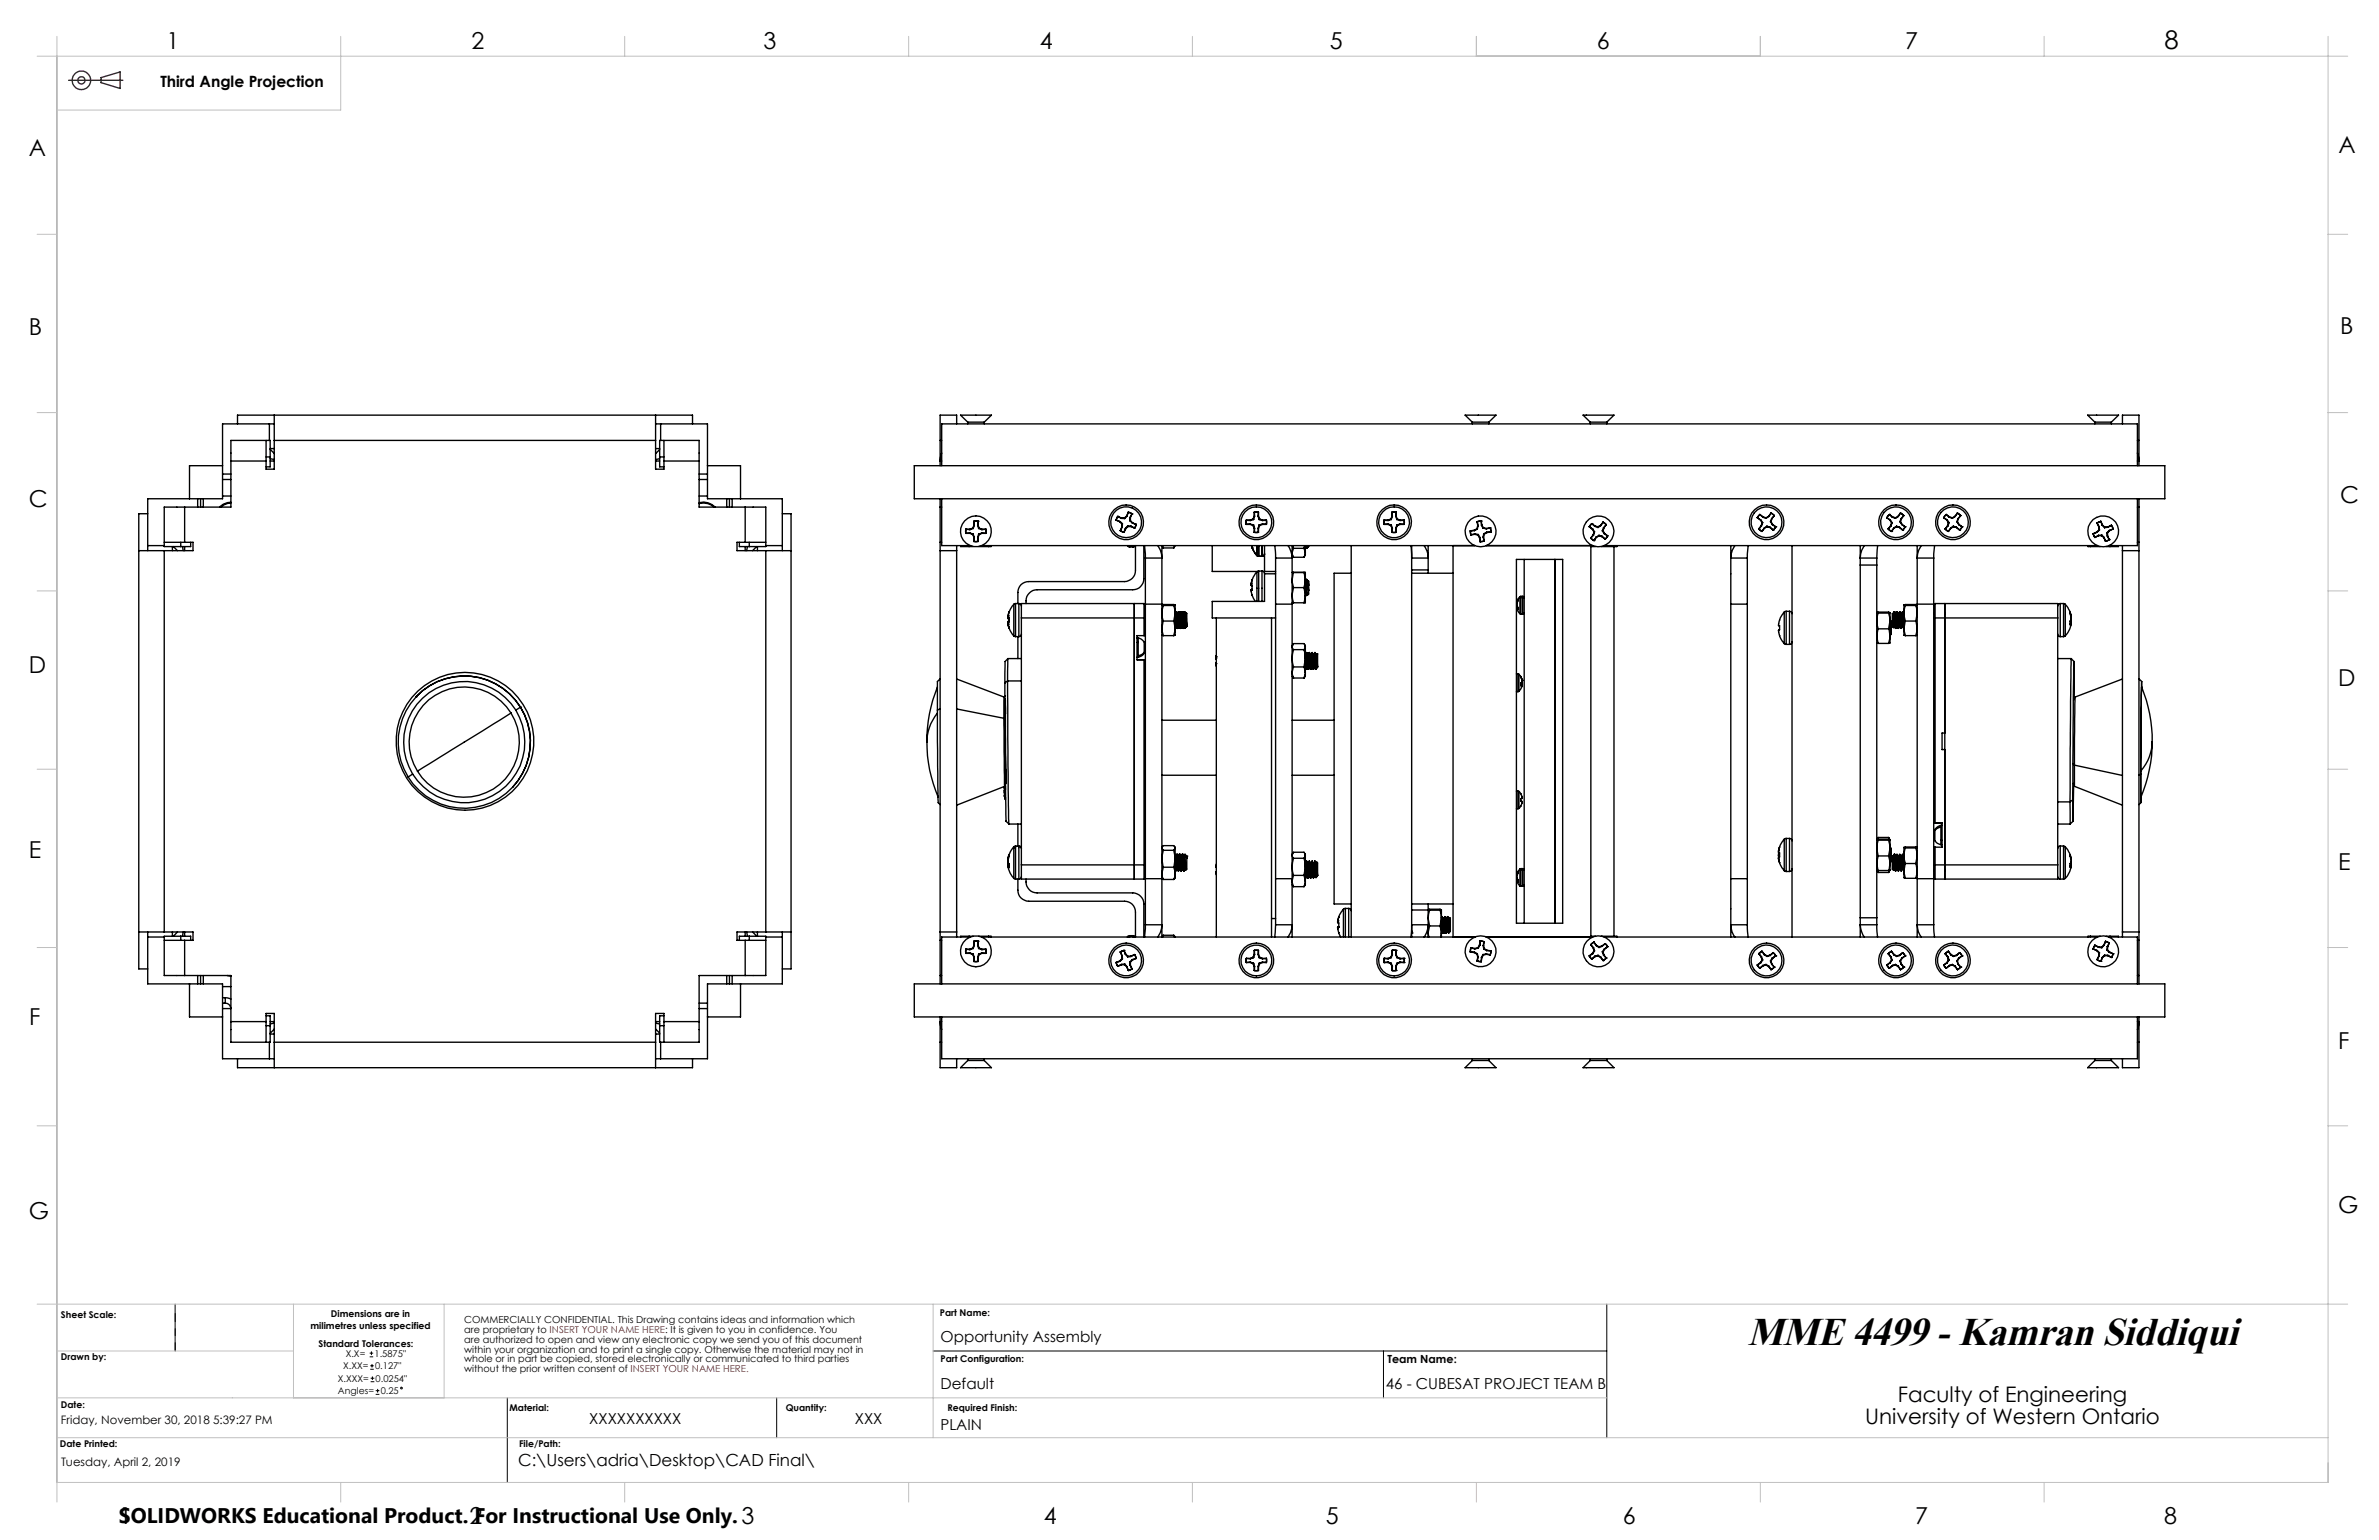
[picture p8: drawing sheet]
<svg xmlns="http://www.w3.org/2000/svg" width="432mm" height="279mm" viewBox="0 0 432 279" stroke-linecap="round" stroke-linejoin="round" font-family="sans-serif">
<defs><g id="words">
<text font-size="7.3" x="317.2" y="244">MME 4499 - Kamran Siddiqui</text>
<text font-size="4.7" x="392.8" y="8.8">8</text>
<g font-size="4.2">
<text x="30.2" y="8.8">1</text>
<text x="85.6" y="8.8">2</text>
<text x="138.6" y="8.8">3</text>
<text x="188.7" y="8.8">4</text>
<text x="241.4" y="8.8">5</text>
<text x="289.8" y="8.8">6</text>
<text x="345.8" y="8.8">7</text>
<text x="5.2" y="28.3">A</text>
<text x="424.4" y="27.8">A</text>
<text x="5.2" y="60.8">B</text>
<text x="424.8" y="60.5">B</text>
<text x="5.2" y="91.9">C</text>
<text x="424.8" y="91.2">C</text>
<text x="5.2" y="122">D</text>
<text x="424.4" y="124.4">D</text>
<text x="5.2" y="155.6">E</text>
<text x="424.4" y="157.9">E</text>
<text x="5.3" y="186">F</text>
<text x="424.4" y="190.3">F</text>
<text x="5.2" y="221.2">G</text>
<text x="424.4" y="220.1">G</text>
<text x="21.6" y="276.4">1</text>
<text x="85.2" y="276.4">2</text>
<text x="189.5" y="276.4">4</text>
<text x="240.7" y="276.4">5</text>
<text x="294.6" y="276.4">6</text>
<text x="347.6" y="276.4">7</text>
<text x="392.8" y="276.4">8</text>
</g>
<g font-size="3.9">
<text x="344.5" y="254.4">Faculty of Engineering</text>
<text x="338.5" y="258.3">University of Western Ontario</text>
</g>
<text font-size="3.8" x="21.6" y="276.3">SOLIDWORKS Educational Product. For Instructional Use Only.3</text>
<text font-size="3" x="94" y="265.9">C:\Users\adria\Desktop\CAD Final\</text>
<g font-size="2.8">
<text x="29.1" y="15.8">Third Angle Projection</text>
<text x="170.7" y="243.5">Opportunity Assembly</text>
<text x="170.7" y="252">Default</text>
</g>
<g font-size="2.7">
<text x="251.5" y="252">46 - CUBESAT PROJECT TEAM B</text>
<text x="107" y="258.3">XXXXXXXXXX</text>
<text x="155.2" y="258.3">XXX</text>
<text x="170.7" y="259.5">PLAIN</text>
</g>
<g font-size="2.1">
<text x="11.1" y="258.4">Friday, November 30, 2018 5:39:27 PM</text>
<text x="11.1" y="265.9">Tuesday, April 2, 2019</text>
</g>
<text font-size="2" x="251.8" y="247.3">Team Name:</text>
<g font-size="1.8">
<text x="84.3" y="240.1">COMMERCIALLY CONFIDENTIAL. This Drawing contains ideas and information which</text>
<text x="84.3" y="241.9">are proprietary to INSERT YOUR NAME HERE: It is given to you in confidence. You</text>
<text x="84.3" y="243.6">are authorized to open and view any electronic copy we send you of this document</text>
<text x="84.3" y="245.4">within your organization and to print a single copy. Otherwise the material may not in</text>
<text x="84.3" y="247.2">whole or in part be copied, stored electronically or communicated to third parties</text>
<text x="84.3" y="248.9">without the prior written consent of INSERT YOUR NAME HERE.</text>
</g>
<g font-size="1.7">
<text x="11.1" y="239.1">Sheet Scale:</text>
<text x="60.1" y="238.9">Dimensions are in</text>
<text x="170.6" y="238.8">Part Name:</text>
<text x="56.3" y="241.2">milimetres unless specified</text>
<text x="57.8" y="244.4">Standard Tolerances:</text>
<text x="11.1" y="246.7">Drawn by:</text>
<text x="61.3" y="250.7">X.XXX=</text>
<text x="62.3" y="248.4">X.XX=</text>
<text x="62.7" y="246.1">X.X=</text>
<text x="68" y="246.1">1.5875&quot;</text>
<text x="68.1" y="248.4">0.127&quot;</text>
<text x="68.2" y="250.7">0.0254&quot;</text>
<text x="170.7" y="247.1">Part Configuration:</text>
<text x="11.1" y="255.4">Date:</text>
<text x="61.3" y="252.9">Angles=</text>
<text x="69.1" y="252.9">0.25</text>
<text x="92.5" y="255.9">Material:</text>
<text x="142.6" y="255.9">Quantity:</text>
<text x="171.9" y="255.9">Required Finish:</text>
<text x="10.9" y="262.5">Date Printed:</text>
<text x="94.2" y="262.5">File/Path:</text>
</g>
</g></defs>
<g fill="none" stroke="#000" stroke-width=".18">
<path d="M31.8 236.6v8.5M291.6 236.6v24.2M67.1 246.2h.6M67.1 245.5h.6M67.2 248.4h.6M67.2 247.8h.6M67.3 250.7h.6M67.3 250h.6M67.4 245.2v.7M67.5 247.5v.6M67.6 249.7v.7M68.2 253h.7"/>
<path d="M68.2 252.3h.7M68.5 252v.7M92.1 253.6v15.4M141 253.6v7.2M169.4 245.1h122.2M251.1 245.1v8.5"/>
<circle cx="72.9" cy="251.8" r=".16"/>
</g>
<g fill="none" stroke="#400040" stroke-width=".25">
<path d="M12.5 14.6h9.8M18.3 14.1l3.5-1v3l-3.5-1.1z"/>
<circle cx="14.8" cy="14.6" r="1.68"/>
<circle cx="14.8" cy="14.6" r=".66"/>
</g>
<path d="M31.8 245.1v-6.8" fill="none" stroke="#000" stroke-width=".18" stroke-dasharray="15.2 1.3 1.3 1.3" stroke-dashoffset="13.8"/>
<path d="M10.3 10.2v258.8" fill="none" stroke="#808080" stroke-width=".18"/>
<g fill="none" stroke="#c0c0c0" stroke-width=".18">
<path d="M6.7 10.2h419.4M10.3 6.6v3.6M61.8 6.6v13.4h-51.5M113.4 6.6v3.6M164.9 6.6v3.6M216.4 6.6v3.6M268 6.6v3.6M319.5 6.6v3.6M371 6.6v3.6M422.6 6.6v262.4h-412.3v3.5M6.7 42.5h3.6M422.6 42.5h3.5"/>
<path d="M6.7 74.9h3.6M422.6 74.9h3.5M6.7 107.2h3.6M422.6 107.2h3.5M6.7 139.6h3.6M422.6 139.6h3.5M6.7 171.9h3.6M422.6 171.9h3.5M6.7 204.3h3.6M422.6 204.3h3.5M6.7 236.6h419.4M53.3 236.6v17"/>
<path d="M80.6 236.6v17M169.4 236.6v24.2M10.3 253.6h281.3M10.3 245.1h43M10.3 260.8h412.3M61.8 269v3.5M113.4 269v3.5M164.9 269v3.5M216.4 269v3.5M268 269v3.5M319.5 269v3.5M371 269v3.5"/>
</g>
<g fill="none" stroke="#000" stroke-width=".25">
<path d="M43.1 76.9v-1.6h82.6v1.6M48.3 79.9v3.7M48.9 76.9v3M49.8 76.9h-9.4v13.6h-13.6v9.4M49.8 75.3v9.8h-1.5v-1.5M49.8 79.9h69.2M119 76.9h9.4v13.6h13.6v9.4M119 75.3v9.8h1.5v-1.5M119.9 76.9v3M120.5 79.9v3.7M170.6 79.9h.3M173.6 76.9v-1.6h-3v9.2"/>
<path d="M175.6 76.6h3M175.6 76.6l-1.3-1.3h5.7l-1.4 1.3M175.6 76.6v.3M178.6 76.6v.3M267.2 76.6h3M267.2 76.6l-1.3-1.3h5.6l-1.3 1.3M267.2 76.6v.3M270.2 76.6v.3M288.6 76.6h3M288.6 76.6l-1.3-1.3h5.6l-1.3 1.3M288.6 76.6v.3M291.6 76.6v.3"/>
<path d="M380.2 76.6h3M380.2 76.6l-1.3-1.3h5.6l-1.3 1.3M380.2 76.6v.3M383.2 76.6v.3M385.2 76.9v-1.6h3v9.2M387.9 79.9h.3M26.8 93.2h-1.6v82.6h1.6M26.8 99h3M29.8 98.4h3.7M29.8 99.9v69.2M31.3 99.2v.7M31.4 99.2l.8 .7"/>
<path d="M32.8 98.4v.8M33.1 99.2l.2 .7M33.5 92h-3.7v7.2h4.8v-.8M33.5 92v6.4M33.5 99.2v.7M33.5 98.4h1.5v1.5h-9.8M35.9 90.5v1.5M36.4 90.5v1.5M36.9 90.5v1.5M40.4 90h1.5M40.4 87h1.5M40.4 84.5h-6v6"/>
<path d="M40.4 86h1.5M41.9 91.1a2.75 2.75 0 0 0-2 .9M41.9 83.6v-3.7h7.1v4.8h-.7M41.9 91.3l-1.3 .3-.5 .4M41.9 83.6h6.4M41.9 83.6v8.4h-8.4M48.3 82.9h.7M49 83.2l.8 .2M49 81.6l.8 .7M49 81.4h.8M49 83.6h.8M119 81.4h.7"/>
<path d="M119 83.6h.7M119.7 83.2l-.7 .2M119.7 81.6l-.7 .7M119.7 82.9h.8M120.5 83.6h6.4M126.9 91.2a2.76 2.76 0 0 1 2.9 .8M126.9 83.6v-3.7h-7.2v4.8h.8M126.9 91.4a2.9 2.9 0 0 1 2.7 .6M126.9 90h1.5M126.9 87h1.5M126.9 83.6v8.4h8.4M126.9 86h1.5"/>
<path d="M128.4 84.5h6v6M131.9 90.5v1.5M132.4 90.5v1.5M132.9 90.5v1.5M135.3 98.4h3.7M135.3 92h3.7v7.2h-4.8v-.8M135.3 92v6.4M135.3 99.2v.7M135.3 98.4h-1.5v1.5h9.8M135.7 99.2l-.2 .7M136 98.4v.8M137.3 99.2l-.7 .7"/>
<path d="M137.5 99.2v.7M139 99.9v69.2M139 99h3M142 93.2h1.6v82.6h-1.6M165.9 84.5h227v6h-227zM170.6 98.4h.3M170.6 92h.3M170.6 99.9h3M170.6 90.5v88M170.9 82.2l-.3 1.4h.3M170.9 84.5v-7.6h217v7.6M170.9 90.5v8.5h5.2"/>
<path d="M173.6 99v71M174.4 99v.2h2.2M175.9 99v.2M176 96h-.7v.3v.5h.7M176 96.1l-.7-.1v.1v.7l.7-.1M176 96.7l.6 .2M176 96.8l.6 .2M176 96v.1M176 96.7v.1M176.6 95.8l-.6 .2M176.6 97l.2 .5M176.6 95.8v.1"/>
<path d="M176.6 95.9l-.6 .2M176.6 96.9v.1M176.6 96.9l.2 .6M176.8 94.6h.7M176.8 97.5v.7l.2 .1 .5-.1v-.7M176.8 94.6h.1M176.8 97.5h.1M176.8 94.6v.7M176.8 95.3l-.2 .5M176.8 95.3h.1M176.8 95.3l-.2 .6M176.8 97.5v.7h.2h.5l-.1-.7"/>
<path d="M177.4 97.5h.1M177.4 95.3l.2 .6M177.5 94.6h.1M177.5 95.3l.2 .5M177.5 94.6v.7M177.5 95.3h-.1M177.5 94.6l-.1 .7M177.6 95.9l.6 .2M177.6 96.9l-.2 .6M177.6 96.9l.1 .1M177.7 95.8l.5 .2M177.7 97l-.2 .5"/>
<path d="M177.7 95.8l-.1 .1M178.2 99h89.5M178.2 96h.8v.2v.6h-.8M178.2 96.1l.7-.1 .1 .4-.1 .4-.7-.1M178.2 96.8l-.5 .2M178.2 96v.1M178.2 96.7v.1M178.2 96.7l-.6 .2M179.5 99v.2M179.9 99v.2h-2.2M202.6 94.4l.6 .3M202.6 94.4h.1"/>
<path d="M202.6 94.4l.7 .2M202.9 93.7l-.3 .7M202.9 93.7h.1M202.9 93.7l.7 .3M202.9 93.7l.6 .4M203.2 94.7l.4 .4M203.3 94.6l.4 .4M203.3 94.6l-.1 .1M203.3 96.3l.7 .3M203.3 96.3h.1M203.5 94.1h.7M203.6 94h.5"/>
<path d="M203.6 94l-.1 .1M203.6 95.1v.5M203.6 95.6l-.3 .7M203.6 95.6h.1M203.7 95.6l-.4 .7M203.7 95l-.1 .1M203.7 95v.6M204 96.6h.1M204.1 94l.1 .1M204.3 95.9h.1M204.3 95.9l-.3 .7M204.5 93.6l-.4 .4"/>
<path d="M204.5 93.6h.1M204.5 93.6l-.3 .5M204.6 99l.1 .1M204.7 95.4l-.4 .5M204.7 95.4v.1M204.7 95.4l.6 .1M204.7 99.1l.3 .1M204.7 99v.1M204.7 95.5l-.4 .4M204.7 95.5h.6M204.8 92.9l.7 .3M204.8 93l.7 .2"/>
<path d="M204.8 92.9l-.3 .7M204.8 92.9v.1M204.8 93l-.3 .6M205 99v.2M205 99.2h.7M205.1 94.5l.4 .4M205.1 93.9h.1M205.1 93.9v.6M205.2 93.9v.5M205.2 94.4l-.1 .1M205.2 94.4l.4 .5M205.3 95.5h.1"/>
<path d="M205.3 95.5l.7 .3M205.3 95.5l.6 .3M205.5 93.2h.1M205.5 93.2l-.3 .7M205.5 93.2l-.4 .7M205.5 94.9l.7 .2M205.6 94.9l.6 .2M205.6 94.9h-.1M205.7 99v.2M205.9 95.8h.1M206.1 99l-.4 .2M206.1 99v4.5a1.99 1.99 0 0 1-2 2h-17.4a1.93 1.93 0 0 0-2 2v2"/>
<path d="M206.2 95.1l-.3 .7M206.2 95.1h.1M206.2 95.1l-.2 .7M207.6 99v6a1.99 1.99 0 0 1-2 2h-17.4a2.11 2.11 0 0 0-2 2.5M207.8 99l.1 2.2M210.1 99a3.8 3.8 0 0 1 .8 2.2h-3M211 99l.1 .4h1.9l.2-.4M211.1 99.4l-.2-.4v71l.2-.3M213.3 99l-.2 .4M220 99v4.7h8.2M226.2 94.4v.7M226.2 94.4h.7"/>
<path d="M226.2 95.1h.7M226.2 94.4h.1M226.2 95.1h.1M226.9 95.1l.6 .2M226.9 94.4h.1M226.9 95.1h.1M226.9 95.1l.5 .3M226.9 95.1h-.7M227.2 99l.1 .4M227.3 99.4l.6 1.1 .3 .4h.9a.42 .42 0 0 0 .4-.4M227.3 99.4h.1M227.4 94.2l-.5 .2"/>
<path d="M227.4 95.4l.2 .4M227.4 94.2l.1 .1M227.5 95.3l-.1 .1M227.5 94.3l-.6 .1M227.5 95.3l.2 .5M227.6 92.9h.8M227.6 96.6h.8M227.6 92.9v.8M227.6 95.8v.8M227.6 95.8h.1M227.6 93.7h.1M227.6 93.7l-.2 .5"/>
<path d="M227.6 92.9l.1 .1M227.7 96.6h.7M227.7 93h.7M227.7 93v.7M227.7 96.6h-.1M227.7 93.7l-.2 .6M227.7 95.8v.8M228.1 99v1.8zM228.4 95.8h.1M228.4 93.7h.1M228.4 93.7l.1 .6M228.4 95.8v.8"/>
<path d="M228.4 93v.7M228.4 96.6h.1M228.4 92.9v.8M228.4 93.7l.2 .5M228.4 92.9v.1M228.5 99v1.9zM228.5 94.3l.6 .1M228.5 95.3l-.1 .5M228.5 95.3l.1 .1M228.6 94.2l.5 .2M228.6 95.4l-.2 .4M228.6 94.2l-.1 .1"/>
<path d="M229.1 99v1.9zM229.1 94.4h.1M229.1 95.1h.1M229.1 94.4h.8M229.1 95.1h.8M229.1 95.1l-.5 .3M229.1 95.1h.7M229.1 95.1l-.6 .2M229.5 99v4.7M229.8 94.4v.7M229.8 95.1h.1M229.8 94.4h-.7"/>
<path d="M229.9 94.4v.7M229.9 94.4h-.1M231.4 99l.1 2.2M233.8 99a4.4 4.4 0 0 1 .7 2.2h-3M234.5 99v71M234.7 99l.1 .5M234.8 99.5a1.46 1.46 0 0 0 0 1.6M234.8 99.5h1.9M236.7 99.5l.2 .8M236.8 99l-.1 .5M236.9 99.2l.1 .1M237 99l.1 .4-.2-.4v1.3"/>
<path d="M237 99.4l.1-.1 .1 .1M237.2 99v.2M237.3 99l.2 .2-.3 .2v-.2M237.3 99l.1 .2M237.5 99v.2M245.3 99v71M251.2 94.4v.7M251.2 94.4h.7M251.2 95.1h.7M251.2 94.4h.1M251.2 95.1h.1M251.2 94.4h.8"/>
<path d="M251.9 95.1l.5 .3M251.9 94.4h.1M252 95.1l.5 .2M252 95.1h-.1M252 95.1h-.8M252.4 94.2l-.5 .2M252.4 95.4l.3 .4M252.4 94.2l.1 .1M252.5 94.3l-.5 .1M252.5 95.3l-.1 .1M252.5 95.3l.2 .5M252.7 93.7v-.8h.1h.6v.8"/>
<path d="M252.7 95.8v.8h.1h.6v-.8M252.7 95.8h.1M252.7 93.7l-.3 .5M252.7 93.7h.1M252.7 93.7l-.2 .6M252.7 95.8v.8h.1h.6l-.1-.8M252.7 93.7v-.7l.1-.1 .6 .1-.1 .7M253.3 95.8h.1M253.3 93.7h.1M253.3 93.7l.2 .6M253.4 93.7l.2 .5M253.5 94.3l.6 .1"/>
<path d="M253.5 95.3l-.2 .5M253.5 95.3l.1 .1M253.6 94.2l.5 .2M253.6 95.4l-.2 .4M253.6 94.2l-.1 .1M254.1 95.1h.1M254.1 95.1h.7M254.1 95.1l-.6 .2M254.1 94.4h.7M254.1 95.1l-.5 .3M254.1 94.4h.1M254.8 94.4v.7"/>
<path d="M254.8 94.4h.1M254.8 95.1h.1M254.8 94.4h-.7M256.1 99l.1 2.2h3a3.7 3.7 0 0 0-.7-2.2M256.2 99v71M259.2 99v5M263.7 99v71M266.9 96.3l.1 .7M266.9 96.3h.1M267 97h.1M267.6 96.2l-.7 .1M267.6 96.2v.1"/>
<path d="M267.6 96.3h-.7M267.7 96.9l.6 .1M267.7 96.9l-.7 .1M267.7 96.9l.6 .2M267.7 96.9h.1M268.1 95.9l-.5 .3M268.1 95.9v.1M268.1 94.7h.1M268.1 94.7l.1 .7M268.1 94.7l.2 .7M268.1 96l-.5 .3M268.2 95.4l-.1 .5"/>
<path d="M268.2 95.4h.1M268.3 97.1l.2 .4M268.3 95.4l-.2 .6M268.3 97v.1M268.3 97l.3 .5M268.5 97.5l.1 .8M268.6 97.5h-.1M268.6 97.5v.7M268.6 98.2v.1M268.9 94.5l-.8 .2M268.9 94.5h.1M268.9 94.5l.1 .8"/>
<path d="M268.9 94.5v.8M268.9 95.3l.3 .5M269 95.3l.2 .4M269 95.3h-.1M269.2 95.8l.6 .2M269.2 97.4h.1M269.2 97.4l.1 .7M269.2 95.7l.6 .2M269.2 95.7v.1M269.3 97.4l.1 .7M269.3 96.8l-.1 .6M269.3 96.8l.1 .1"/>
<path d="M269.3 98.1l-.7 .1M269.3 98.1h.1M269.4 98.1l-.8 .2M269.4 96.9l-.1 .5M269.8 99h19.3M269.8 95.9v.1M269.8 96.6h.1M269.8 96.6l-.5 .2M269.9 96.6l-.5 .3M270.5 95.8l.1 .7M270.5 95.8h.1M270.5 95.8l-.7 .1"/>
<path d="M270.5 95.8l-.7 .2M270.6 96.5h.1M270.6 96.5l-.8 .1M270.6 96.5l-.7 .1M288.5 95.6h.1M288.5 95.6l.5 .4M288.5 95.6l.6 .4M288.7 97.6l.6 .5M288.7 97.6h.1M288.7 99.2h.9M288.7 99v71M288.9 95h.1"/>
<path d="M288.9 95l-.4 .6M288.9 95l.6 .4M288.9 95l.6 .5M289 96l.3 .5M289.1 96l.3 .5M289.1 96h-.1M289.2 97l-.5 .6M289.2 97v.1M289.2 97.1l-.5 .5M289.3 98.1h.1M289.3 96.5l-.1 .5M289.4 96.5h-.1"/>
<path d="M289.4 96.5l-.2 .6M289.5 95.5l.6 .2M289.5 95.4v.1M289.5 95.4l.5 .2M289.7 97.4v.1M289.7 97.4l-.4 .7M289.7 97.5l-.4 .6M290 95.6l.1 .1M290.2 97.1l-.5 .3M290.2 97.2l-.5 .3M290.2 97.2l.6 .2M290.2 97.1v.1"/>
<path d="M290.2 97.1l.6 .2M290.5 95.3l-.5 .3M290.5 95.3v.1M290.5 95.4l-.4 .3M290.8 97.4l.6 .4M290.8 97.3v.1M290.8 97.3l.5 .5M290.8 96.3l.4 .5M290.8 96.3h.2M291 94.7l.5 .5M291 94.8l.5 .4M291 96.3l.2 .5"/>
<path d="M291 94.7l-.5 .6M291 94.7v.1M291 94.8l-.5 .6M291 95.7l.1 .1M291 95.7l-.2 .6M291.1 95.8l-.1 .5M291.2 99h89.5M291.2 96.8l.6 .4M291.2 96.8h.1M291.3 97.8h.1M291.5 95.2l-.4 .6M291.5 95.2h.1"/>
<path d="M291.5 95.2l-.5 .5M291.8 97.2l-.5 .6M291.8 97.2h.1M291.8 97.2l-.4 .6M292.9 99.2v70.7M293.5 99v.2h-2.8M314.1 99v71M314.9 99a3.8 3.8 0 0 0-.8 2.2h3M317.3 99l-.2 2.2M318.9 93.9l.6 .5M318.9 93.9h.1M319 93.9l.6 .4"/>
<path d="M319.2 96l.6 .4M319.2 96h.1M319.4 93.3l-.5 .6M319.4 93.3l.6 .5M319.4 93.3h.1M319.4 93.3l-.4 .6M319.5 94.4l.3 .5M319.6 94.3l.3 .5M319.6 94.3l-.1 .1M319.7 95.4l-.5 .6M319.7 95.4h.1M319.8 96.4h.1"/>
<path d="M319.8 94.9l-.1 .5M319.9 94.8l-.1 .1M319.9 94.8l-.2 .6M320 93.8l.5 .3M320 93.8l.5 .1M320 93.8h.1M320.2 95.8h.1M320.2 95.8l-.4 .6M320.3 95.8l-.5 .6M320.5 93.9v.2M320.7 95.5l-.5 .3M320.7 95.5v.1"/>
<path d="M320.7 95.5l.6 .2M320.7 95.6l-.4 .2M320.7 95.6l.6 .1M321 93.7l-.5 .2M321 93.7h.1M321.1 93.7l-.6 .4M321.3 95.7l.5 .5M321.3 95.7h.1M321.3 94.7l.4 .5M321.3 94.7h.2M321.5 93.1l.6 .4M321.5 93.1l.6 .5"/>
<path d="M321.5 93.1h.1M321.5 94.7l.2 .4M321.5 93.1l-.5 .6M321.5 93.1l-.4 .6M321.6 94.1h.1M321.6 94.1l-.3 .6M321.6 94.1l-.1 .6M321.7 95.2l.6 .4M321.7 95.1l.6 .5M321.7 95.1v.1M321.8 96.2h.1M322.1 93.5l-.5 .6"/>
<path d="M322.1 93.5v.1M322.1 93.6l-.5 .5M322.3 95.6l-.5 .6M322.3 95.6h.1M325.3 99v71M337.6 99v71M338.4 99a3.8 3.8 0 0 0-.8 2.2h3M340.8 99l-.2 2.2M342.5 93.9l.5 .5M342.5 93.9h.1M342.5 93.9l.6 .4M342.7 96l.6 .4"/>
<path d="M342.7 96h.1M342.9 93.3l-.4 .6M342.9 93.3h.1M342.9 93.3l.6 .5M343 94.4l.3 .5M343.1 94.3l.3 .5M343.1 94.3l-.1 .1M343.1 95.4l-.4 .6M343.1 95.4h.1M343.2 95.4l-.5 .6M343.3 96.4h.1M343.3 94.9l-.2 .5"/>
<path d="M343.4 94.8l-.1 .1M343.4 94.8l-.2 .6M343.5 93.8l.5 .3M343.5 93.8l.5 .1M343.5 93.8h.1M343.7 95.8h.1M343.7 95.8l-.4 .6M344 93.9v.2M344.2 95.5l-.5 .3M344.2 95.5v.1M344.2 95.6l-.5 .2M344.2 95.6l.6 .1"/>
<path d="M344.2 95.5l.6 .2M344.5 93.7l-.5 .2M344.5 93.7h.1M344.6 93.7l-.6 .4M344.8 95.7l.5 .5M344.8 95.7h.1M344.8 94.7l.4 .5M344.8 94.7h.1M344.9 93.1l.6 .4M344.9 93.1l.6 .5M344.9 93.1h.1M344.9 94.7l.3 .4"/>
<path d="M344.9 93.1l-.4 .6M344.9 93.1l-.3 .6M345.1 94.1h.1M345.1 94.1l-.3 .6M345.1 94.1l-.2 .6M345.2 95.2l.6 .4M345.2 95.1l.6 .5M345.2 95.1v.1M345.3 96.2h.1M345.5 93.5l-.4 .6M345.5 93.5v.1M345.5 93.6l-.4 .5"/>
<path d="M345.8 95.6l-.5 .6M345.8 95.6h.1M348 99v71M348.7 99a3.8 3.8 0 0 0-.7 2.2h3M351.1 99l-.1 2.2M352.8 93.9l.6 .5M352.8 93.9h.1M352.8 93.9l.6 .4M353.1 96l.5 .4M353.1 96h.1M353.1 96l.6 .4M353.2 93.3l-.4 .6"/>
<path d="M353.2 93.3h.1M353.2 93.3l.6 .5M353.3 93.3l.5 .5M353.4 94.4l.2 .5M353.4 94.3l.4 .5M353.4 94.3v.1M353.5 95.4l-.4 .6M353.5 95.4h.1M353.6 95.4l-.5 .6M353.6 96.4h.1M353.6 94.9l-.1 .5M353.8 94.8l-.2 .1"/>
<path d="M353.8 94.8l-.2 .6M353.8 93.8l.6 .3M353.8 93.8h.1M353.8 93.8l.6 .1M354 95.8h.1M354 95.8l-.3 .6M354.1 95.8l-.5 .6M354.4 93.9v.2M354.5 95.5l-.5 .3M354.5 95.5l.1 .1M354.5 95.5l.6 .2M354.6 95.6l-.5 .2"/>
<path d="M354.6 95.6l.5 .1M354.9 93.7l-.5 .2M354.9 93.7h.1M354.9 93.7l-.5 .4M355.1 95.7l.6 .5M355.1 95.7h.1M355.2 94.7l.3 .5M355.2 94.7h.1M355.3 93.1l.6 .4M355.3 93.1l.6 .5M355.3 93.1h.1M355.3 94.7l.3 .4"/>
<path d="M355.3 93.1l-.4 .6M355.4 94.1h.1M355.4 94.1l-.2 .6M355.4 94.1l-.1 .6M355.5 95.2l.6 .4M355.6 95.1l.5 .5M355.6 95.1l-.1 .1M355.7 96.2h.1M355.9 93.5l-.5 .6M355.9 93.5v.1M355.9 93.6l-.5 .5M356.1 95.6l-.4 .6"/>
<path d="M356.1 95.6h.1M379 99v.2h2.2M379.4 99v.2M379.9 96.8l.3 .7M379.9 96.8h.1M379.9 96.8l.4 .7M380.2 97.5h.1M380.6 96.5l-.7 .3M380.6 96.5v.1M380.6 94.9l.3 .7M380.6 94.9h.1M380.6 96.6l-.7 .2"/>
<path d="M380.6 94.9l.4 .6M380.9 97.1v.1M380.9 97.2l-.7 .3M380.9 97.2h.6M380.9 97.1l-.6 .4M380.9 95.6l.1 .5M381 96.1l-.4 .4M381 96.1l.1 .1M381 95.5l.1 .7M381 95.5l-.1 .1M381.1 96.2l-.5 .4M381.3 94.6l-.7 .3"/>
<path d="M381.3 94.6l.3 .7M381.3 94.6h.1M381.5 97.2l.3 .3M381.5 97.1h-.6M381.5 97.1v.1M381.5 97.1l.4 .4M381.6 95.3l.4 .4M381.6 95.3l.4 .3M381.6 95.3h.1M381.8 97.5l.4 .7M381.9 97.5h-.1M381.9 97.5l.3 .7"/>
<path d="M382 95.6v.1M382.2 98.2h.1M382.4 96.7l.1 .6M382.4 96.7h.1M382.5 97.3h.1M382.5 97.3l.3 .6M382.5 96.7l.1 .6M382.6 97.3l.2 .6M382.6 95.7h-.6M382.6 95.6v.1M382.6 95.6h-.6M382.8 97.9l-.6 .3"/>
<path d="M382.8 97.9h.1M382.8 96.2l.1 .1M382.8 96.2l-.4 .5M382.9 96.3l-.4 .4M383 99v.2M383.2 95.3l.3 .7M383.2 95.3h.1M383.2 95.3l-.6 .3M383.2 95.3l-.6 .4M383.5 96l-.6 .3M383.5 96h.1M383.5 96l-.7 .2"/>
<path d="M384.5 99v.2h-2.2M385.2 99.9h3M385.2 99v71M387.9 92h.3M387.9 98.4h.3M387.9 82.2l.3 1.4h-.3M387.9 90.5v8.5h-5.1M388.2 90.5v88M182.9 119.5h2.5M182.9 119.5l-.5 .5M182.9 119.6v3.9M183 113.1l.1 .8"/>
<path d="M183 112.1l.1 .3M183 111.9h.1M183 112.9h.1M183 113h.1M183 113v.3M183 111.7v.2M183 112.7v.2M183 111.7h.1M183 112h.1a.71 .71 0 0 1-.1 .9l.1 1M183 112v.1M183 112.1l.1 .1M183 113.3l.1 .6"/>
<path d="M183 113.3h.1M183 112.7h.1M183 112l.1 .1M183.1 113.9l.9 1.5M183.1 111.1l-.1 .6M183.1 112.6l-.1 .1M183.1 111.1l-.1 .9M184 115.4l.3 .1M184 109.6l-.9 1.5M184 109.6v5.8M184.3 109.5l-.3 .1M184.3 109.5v6"/>
<path d="M184.3 115.5h.6M184.3 109.5h.6M184.7 115.5v4M184.9 109.5l.3 .1 .2 .4M184.9 109.5v6M185.4 115l-.2 .4-.3 .1M185.4 112.1h22.5M185.4 112.1v44.8M205.9 109.5v50M206.4 119.2h.2M206.4 115.7h.2M206.4 116.6h.2"/>
<path d="M206.6 115.7l.3 .2a1.18 1.18 0 0 1 .8 1.4v1.1M206.6 116.6v2.4M206.6 115.7v.9M206.6 119v.2M207.6 109.5h-22.2v2.6M207.6 119.7v39.8M207.6 109.5v5.8M207.6 109.5l.3 .2M207.7 118.4a1.24 1.24 0 0 1-1.1 .8M207.7 118.4l-.3 .3-.8 .3M207.9 115.3h-1.5v4.4h1.5M207.9 109.6h3"/>
<path d="M207.9 101.2v66.6M210.9 115.3h.2M211.1 109.9a4.2 4.2 0 0 0 0 2.8M211.1 112.7a3.7 3.7 0 0 0 0 2.6M211.1 109.9h1.9M211.1 112.7h1.9M211.1 115.3h1.9M213 109.9l.3 1.4M213 112.7l.3 1.3M213.3 111.3l-.3 1.4M213.3 111.3v2.7M213.3 114l-.3 1.3"/>
<path d="M213.3 109.7l-.3 .2M213.3 109.7v1.6M213.3 109.7h-2.4l.2 .2M213.3 114v1.3h-.3M213.3 113.2l.1 .5M213.4 113.7h.1M213.4 113.7l.2 .3M213.5 111l.2 .3M213.5 111l.1 .3M213.5 111h-.1l.2 3M213.6 111.3l.1 .3 .2 2.1M213.6 114h.1"/>
<path d="M213.7 114h.1M213.8 111.2l-.2 .2M213.9 113.7l-.2 .3M213.9 113.7l-.1-.4-.2-2-.2-.3 .3 3M213.9 113.7l.2 .3M214 113.7l-.2 .3-.1-.1M214 111l.2 .3M214 111l.1 .3M214 111h-.1l.2 3M214.1 114h.1M214.1 111.3l-.2-.3 .3 3M214.1 111.4l.3 2.3"/>
<path d="M214.1 111.3l.3 2.4M214.2 114h.1M214.3 111.2l-.2 .2M214.4 113.7l-.2 .3M214.4 113.7h.1M214.4 113.7l.2 .3M214.4 111l.3 3M214.5 113.7l-.2 .3-.1-.1M214.5 111l.1 .3M214.5 111l.2 .3M214.5 111h-.2l.3 3M214.6 111.4l.3 2.3"/>
<path d="M214.6 111.3l.3 2.4M214.7 114h.1M214.8 113.9v.1M214.8 111.2l-.2 .2M214.9 113.7l-.3 .3M214.9 113.7h.1M214.9 113.7l.2 .3M214.9 113.7l-.1 .3M214.9 111l.2 .3M215 111h.1M215 111l.1 .1M215.1 111l.1 .3"/>
<path d="M215.1 111.1v.2M215.1 111.1v.1M215.1 112.7l.2 1 .1-.1M215.1 112.7l-.2-1.7 .2 2.7M215.1 112.7v1M215.1 111.4l.3 2.2M215.1 111.3h.1M215.2 111.3l.2 2.3M215.3 111.2l.1 2.4M215.3 111.2l.1 .1v2.3M215.3 111.2l-.1 .1M215.4 111.2l-.1 .1"/>
<path d="M215.4 113.7l-.3 .3v-.3M215.4 113.6h.1M220.7 119.4v.1M220.7 119.4h.1M220.7 119.5h.1M220.7 119.1l.1-.2-.1 .5M220.7 119.1v.3M220.7 119.1h.1M220.8 112.1v57.9M227.1 107.1l.2 .9 .5 1.1M227.1 106.1h.1M227.1 107.1h.1"/>
<path d="M227.1 105.8v.3M227.1 107v.1M227.1 105.8h.1M227.1 107h.2M227.3 105.2l-.2 .6M227.3 106.9l-.2 .1M227.3 105.2l-.2 .9a.62 .62 0 0 1 .2 .8l-.2 .1M227.3 107h-.2M228.1 103.8l-.8 1.4M228.1 103.8v5.3M228.5 103.6l-.4 .2M228.5 103.6v5.5"/>
<path d="M228.5 103.6h.6M229.1 103.6l.3 .2 .1 .3M229.1 103.6v5.5M229.3 103.7h2.2M229.5 104.1v5h-9.5v3h11.5M229.5 104.1h2M230.8 112.1v57.9M231.5 109.6h3M231.5 101.2v66.6M234.5 109.4h.3M234.5 103.9h.3zM234.5 100.7l.3 .4"/>
<path d="M234.6 116.9l-.1 .3M234.8 117.9a5.1 5.1 0 0 0 0 3.1M234.8 106.6a4 4 0 0 0 0 2.8M234.8 103.9a4 4 0 0 0 0 2.7M234.8 117.9h1.9M234.8 101.1h1.9M234.8 106.6h1.9M234.8 109.4h1.9M234.8 103.9h2.1M236.7 117.9l.2 1.5M236.7 106.6l.2 1.4M236.8 117l.1 .3"/>
<path d="M236.9 118.7h.1M236.9 108.1h.1M236.9 105.4h.1M236.9 118.7l.3 2.3M236.9 119.1l.2 2M236.9 105.4l.3 2.3M236.9 105.8l.2 2M236.9 119.4l-.2 1.6M236.9 119.4v2.6M236.9 117.3l-.2 .6M236.9 117.3v2.1M236.9 117.3l-.2-.5h-1.9l-.3 .5 .3 .6"/>
<path d="M236.9 100.3l-.2 .8M236.9 100.3v.4l-.2 .4M236.9 108l-.2 1.4M236.9 105.2l-.2 1.4M236.9 105.2v2.8M236.9 103.9h-.2l.2 1.3M236.9 108v1.4h-.2M236.9 103.9v1.3M237.1 118.5l-.2 .3M237.1 107.8l.2 .2M237.1 107.8l-.2 .3M237.1 105.1l.1 .8"/>
<path d="M237.2 118.4l.2 .3M237.2 105.1l.2 .3 .1 1.7M237.2 118.4l.1 3M237.2 118.4l.2 3M237.2 105.1v.1M237.2 105.9l.1 2.1a.7 .7 0 0 0 .2-.9M237.2 105.2v.7M237.2 105.2l.3 1.9M237.3 118.7l.2 .4 .2 1.9M237.4 118.7v.4a3.8 3.8 0 0 0 .4 2.3M237.5 105.4v.8M237.5 106.2v.9"/>
<path d="M237.6 118.5l-.2 .4M237.7 118.4l.2 .3M237.7 118.4l.2 3M237.9 118.7l.3 2.3M237.9 118.7l.2 2.4M238.1 118.5l-.2 .4M238.2 118.4l.2 3 .2-.3M238.2 118.4l.2 3M238.2 118.4l.2 .3M238.4 118.7l.3 2.3M238.4 118.7l.2 2.4M238.6 118.5l-.2 .4"/>
<path d="M238.7 118.4l.2 .3M238.7 118.4l.1 2.8M238.7 118.4l.1 1.9M238.9 118.7l.2 2.3M238.9 118.7h.1M239 118.6h.1M239 118.6l.1 2.4M239 118.6l.1 .1v2.3M239 118.6l-.1 .1M245.3 104h-3.2v60h3.2M256.2 104h7.5M256.2 103.4h3"/>
<path d="M275.2 101.5h8.4v66h-8.4zM275.3 110.3l.1 .5 .5 .5M275.3 109.8v.1M275.3 109.9v.3M275.3 110.3h.1M275.3 110.3h.3M275.3 109.9h.1M275.3 110.2l.1 .1M275.3 109.1l.3-.4-.3 .8v.4l.3 .3M275.3 109.1l.1 .2M275.3 109.1h.1M275.3 110.2h.2"/>
<path d="M275.6 110.2v.4l-.3-.3M275.6 110.3h-.3M275.9 111.3l.1 .1M275.9 108.3l-.6 1M275.9 108.3v3M276 108.2l-.1 .1M276 108.2v3.2M276 108.2h.4M276 111.4h.4M276.4 108.2l.2 .2M276.4 108.2v3.2M276.6 111.2l-.2 .2"/>
<path d="M276.6 101.5v66M282.2 101.5v66M314.1 109.6h3M317.1 101.2v66.6M323 115.3l.8 1.5M323 115.3h.1M323.8 116.8l.4 .1M323.8 111.1a4 4 0 0 0-1 2.3v.1a.56 .56 0 0 1 .1 .8l.1 1M323.8 111.1v5.7M324.2 110.9l-.4 .2M324.2 110.9v6M324.2 110.9h.6"/>
<path d="M324.2 116.9h.6M324.8 110.9a.42 .42 0 0 1 .5 .4M324.8 110.9v6M325.3 116.5l-.2 .3-.3 .1M337.6 102.5h3M340.6 116.7h.3M340.6 101.2v66.6M340.9 111.2l-.3 1.4 .3 1.5M340.9 114.1a3.7 3.7 0 0 0 0 2.6M340.9 116.7h1.9M340.9 111.2h1.9M340.9 114.1h1.9"/>
<path d="M342.8 111.2l.2 1.5M342.8 114.1l.2 1.3M343 113.3l.2 1.8 .1-.1M343 112.8l.3 2.2M343 112.7v2.7M343 115.4l-.2 1.3M343 111.2h-.2M343 111.2v1.5M343 111.2l-.2-.1h-1.9l-.3 .1h.3M343 115.4v1.3h-.2M343 112.7l-.2 1.4M343.1 112.6l.2 2.4"/>
<path d="M343.1 112.6l.2 .1v2.3M343.1 112.6l-.1 .1M343.2 115.1l-.2 .2M343.5 111.3v1.4a.94 .94 0 0 0 .2 1.1l.1-.1M343.5 111.3l.1 1.7M343.6 113l.1 .8M343.6 111.3l.3 2.4M343.6 111.3l.1 1.7M343.7 113l.1 .7M343.7 113h-.1M343.8 113.7h.1M343.8 111l-.2 .3"/>
<path d="M343.8 111l-.1 .1M343.8 111l.2 2.1M343.8 111h.1M343.9 111l.2 .3M343.9 113.7l.1 .3M343.9 111l.1 2.1M343.9 111l-.1 .1M344 113.1v.9M344 113.1h.1M344 113.1l.1 .9 .2-.3M344 111.3h.1M344.1 111.3l.2 2.4"/>
<path d="M344.1 111.3l.2-.3 .2 2.1M344.3 113.7l.2 .3M344.5 113.1v.9M344.5 113.1h.1M344.5 113.1l.1 .9 .2-.3M344.6 111.3l-.3-.3 .2 2.1M344.6 111.3l.2 2.4M344.6 111.3h.1M344.8 111l-.2 .3M344.8 111l.1 2.1M344.8 113.7h.1M344.8 113.7l.3 .3"/>
<path d="M344.9 113.1l.2 .9M344.9 113.1h.1M345 113.1l.1 .9 .2-.3M345.1 111.3l-.2-.3 .1 2.1M345.1 111.3l.2 2.4M345.1 111.3h.1M345.1 111.3l.2-.3 .1 2.1M345.3 113.7h.1M345.3 113.7l.2 .3M345.4 113.1l.1 .9M345.5 111.3l-.1-.3v2.1M345.5 111.3l.1 .2"/>
<path d="M345.5 111.3h.1M345.6 111.3l.2 1.4M345.6 111.3v2.7M345.6 114l.2 1.3M345.6 109.7h2.4l-.3 .2M345.6 109.7l.2 .2M345.6 109.7v1.6M345.6 114v1.3h.2M345.8 109.9l-.2 1.4M345.8 112.7l-.2 1.3M345.8 109.9h1.9M345.8 112.7h1.9"/>
<path d="M345.8 115.3h1.9M347.7 109.9a4.1 4.1 0 0 1 0 2.8M347.7 112.7a3.7 3.7 0 0 1 0 2.6M348 115.3h-.3M348 109.6h3M351 111.2v.1M351 112.1h22.5M351 101.2v66.6M351.2 109.5h22.3v2.6M351.2 109.5v39.8M351.2 109.5l-.2 .2M353 109.5v50"/>
<path d="M353 111.2l.1 .1M373.5 115l.2 .4 .2 .1M373.5 119.5h2.5M373.5 112.1v44.8M373.9 109.5l-.2 .1-.2 .4M373.9 109.5v6M373.9 115.5h.6M373.9 109.5h.6M374.5 109.5l.4 .1M374.5 109.5v6M374.9 115.4l-.4 .1M374.9 109.6l.7 1.1 .2 .8"/>
<path d="M374.9 109.6v5.8M375.7 113h.2M375.7 112.7l.2 .1M375.8 111.7h.1M375.8 112.6h.1M375.8 112.5l.1 .1M375.9 111.7l-.2-.6 .2 1-.2 .5v.8l.2-.2M375.9 113.2h.1M375.9 113v.1M375.9 112.6v.2M375.9 111.7v.2M375.9 113.2l-.2-.1 .2 .1"/>
<path d="M375.9 113.2a4.2 4.2 0 0 1-1 2.2M375.9 112.8v.2M376 119.5l.4 .5M376 119.6l-.3 25.9M75.5 126.4h.1M75.5 126.4a12 12 0 0 1 19 1.9M92.7 129.4a10 10 0 0 0-13.7-3.2 10 10 0 0 0-3.2 13.7M92.7 129.4l-16.9 10.5M92.7 129.4a10 10 0 0 1-3.1 13.7 10 10 0 0 1-13.8-3.2M93.6 128.8a11 11 0 0 0-15.1-3.5 11 11 0 0 0-3.6 15.1M93.6 128.8a11 11 0 0 1-3.5 15.2 11 11 0 0 1-15.2-3.6M94.5 128.3a12 12 0 0 0-16.6-3.9 12 12 0 0 0-3.8 16.6"/>
<path d="M94.5 128.3a12 12 0 0 1-3.9 16.5 12 12 0 0 1-16.5-3.8M94.5 128.3h.1M94.5 128.3a12.1 12.1 0 0 1-1.5 14.5M94.5 128.3l-.9 .5M170.1 124.6a26.3 26.3 0 0 0 .2 20M170.1 128.8l.2 16.2v.6l.3 .4M170.1 129.4a8.5 8.5 0 0 0-1.9 5.3M170.6 123.2a1.54 1.54 0 0 0-.5 1.6v4M170.6 128.6l-.5 .2M173.6 123.2l8.6 3.3M173.6 128.6l8.6 1.7M182.2 130.3l.2 12.4"/>
<path d="M182.2 130.3l.3 .3M182.2 126.5v3.8M182.2 126.5l.3 .5M182.4 123.9l.2 25.1M182.4 120.1v3.8M182.5 130.6l.1 11.5v-2.4M182.5 126.2v.1M182.5 129.5l.1 10.2M182.5 129.5v-2.5v3.6M182.9 123.5l.2 26M182.9 123.5l-.5 .4M182.9 123.5h2.5"/>
<path d="M210.9 130.7h9.9M220.7 120.4v.3M220.7 120.4h.1M220.7 120.7l.1 .2zM220.7 120.3v.1M220.7 120.3h.1M234.5 122.7l.1 .1M234.5 130.7h7.6M234.7 122.8l.1 .2M234.8 121a2.17 2.17 0 0 0 0 2M234.8 121h1.9M234.8 123h1.9"/>
<path d="M236.7 121l.2 1M236.8 122.8l-.1 .2M236.9 121.4h.1M236.9 122l-.2 1M236.9 122l-.1 .8M237.1 121.1l.2 .3M237.1 121.1l-.2 .3M237.3 121.4h.1M237.4 121.4h.1M237.6 121.1l-.2 .3M237.9 121.4h.1M238.1 121.1l.2 .3"/>
<path d="M238.1 121.1l-.2 .3M238.6 121.1h.1M238.7 121.1l.2 .3-.1-.2M238.8 120.3l.2 .8 .1-.1M238.8 120.3v.9M239.1 121.1l-.2 .3M275.2 125.5h.3M275.2 122.3h.3M275.5 122.3h.2M275.5 122.3v3.2M275.7 125.4l-.2 .1M275.7 122.3l.5 .7"/>
<path d="M275.7 122.3v3.1M276 124.2l.2 .1M276 124.1h.3M276.1 123.9h.1M276.2 123.9h.1M276.2 123.2h.1M276.2 123.2l-.2-.5 .3 .7-.1 .4a.44 .44 0 0 0-.2 .6l.2-.1M276.2 124.3h.1M276.2 123.9l.1 .2M276.2 123.2l.1 .2M276.3 124.3l-.2 .6-.4 .5M276.3 124.1v.2"/>
<path d="M276.3 123.4v.1M276.3 123.4h.1M276.3 124.2v.1M353 133h-.5v3h.5M376.3 138.5l.2 .3M376.5 126.8l-.1-6.8-.2 25.1M376.5 138.8v3.9M376.5 138.8l8.7 1.9M376.6 126.5l-.1 12.3M376.6 126.5l-.2 .5M385.2 123.2l-8.6 3.3M388.2 123.2l.5 .4"/>
<path d="M388.7 124.6a26.3 26.3 0 0 1-.1 20zM388.7 124.7v-1.1l-.2 16.8M390.6 134.7a8.3 8.3 0 0 1-2.1 5.2M74.9 140.4l-.8 .6M182.3 143.5v.2M182.3 143h.2M182.3 143.5h.1M182.3 144.5l.2 .6M182.3 142.9l.2-.3v.7l-.2 .5 .2 1.2-.2-.5M182.3 142.9v.1M182.3 142.8v.2M182.3 143.2v.3"/>
<path d="M182.3 142.9h.2M182.3 144.5h.1M182.3 143.2h.2M182.4 142.7l-8.8 3.4M182.4 143l-.1 .2M182.4 144.3h-.1v.2M182.4 142.6l-.1 .2M182.6 142.1l-.2 .6M182.6 149l.5 .5h2.3M183 157v.2M183 156.9v.3M183 155.9v.2"/>
<path d="M183 157h.1M183 156.7v.3M183 157.2v.1M183 157.2h.1M183 155.9h.1M183 156.7h.1M183 157.4a4.1 4.1 0 0 0 1 1.9M183 156.5h.1M183 156.5v.2M183 155.6l.1-.5-.1 1 .1 .6M183 155.6v.3M183 155.6h.1"/>
<path d="M183.1 156.7v.7l-.1-.2M184 159.3l.3 .2M184 153.6l-.6 1-.4 1M184 153.6v5.7M184.3 153.5l-.3 .1M184.3 153.5v6M184.3 159.5h.6M184.3 153.5h.6M184.7 159.5v2a1.99 1.99 0 0 0 2 2h17.4a1.93 1.93 0 0 1 2 2v4.5M184.7 149.5v4M184.9 153.5l.3 .1 .2 .4M184.9 153.5v6"/>
<path d="M185.4 159.1a.42 .42 0 0 1-.5 .4M185.4 156.9v2.6h22.2M185.4 156.9h22.5M186.2 159.5a2.1 2.1 0 0 0 2 2.5h17.4a2.05 2.05 0 0 1 2 2v6M207.9 159.4h3M207.9 159.2l-.3 .3M210.9 153.8l.2 .5M210.9 153.7l.2-.3h1.9l.3 .4M210.9 159.2l.2 .4M210.9 140.7h9.9M211.1 157.3a2.61 2.61 0 0 0 0 2.3M211.1 154.3a4.9 4.9 0 0 0 0 3"/>
<path d="M211.1 154.3h1.9M211.1 159.6h1.9M211.1 157.3h1.9M213 157.3l.3 1.2M213 154.3l.3 1.5M213.2 153.6l.1 .2M213.3 158.5l-.3 1.1M213.3 155.8l-.3 1.5M213.3 155.8v2.7M213.3 153.8l-.3 .5M213.3 153.8v2M213.3 158.5v.2a.72 .72 0 0 1-.3 .9"/>
<path d="M213.3 157l.1 1M213.3 157.9h.1M213.3 155.3h.1M213.3 155.4l.3 2.3M213.4 155.3l.2 2.3M213.6 155v.2M213.6 157.6l-.2 .3M213.6 155.2l.2 2.8-.2-.3M213.6 155.2h.1M213.6 157.7l-.3 .3M213.7 155l.2 .3-.3-.3 .1 .2M213.7 155l-.3 .3"/>
<path d="M213.7 155h.1M213.7 155.2l.2 2.8M213.8 155.4l.3 2.3M213.8 155.3h.1M213.9 158h-.1M214.1 157.7l-.2 .3M214.1 155v.2M214.1 157.6l-.2 .3M214.1 155.2l.2 2.8-.2-.4-.2-2.3M214.1 155.2h.1M214.2 155l.2 .3M214.2 155.2l-.1-.2 .3 .3"/>
<path d="M214.2 155l-.3 .3M214.2 155h.1M214.2 155.2l.2 2.8M214.3 155.4l.3 2.3M214.6 157.7l-.3 .3M214.6 155v.2M214.6 157.6l-.2 .3M214.6 155.2l.2 2.8a4.5 4.5 0 0 1-.3-2.3l-.1-.4M214.6 155.2h.1M214.7 155.2l-.1-.2 .2 .3M214.7 155l-.3 .3M214.7 155h.1"/>
<path d="M214.7 155.2l.2 2.8M214.7 155l.2 .3M214.8 155.4l.3 2.3M214.8 155.3h.1M214.9 155.3l.3 2.5M215.1 155l-.2 .3M215.1 157.7l-.3 .3M215.1 157.6l-.2 .3M215.1 155h.1M215.2 155.2l.2 .5M215.2 155.2l-.1-.2 .1 2.8M215.2 155.2l.2 .2"/>
<path d="M215.3 155.2v.1M215.3 155.4l.1 .3M215.4 155.3h.1M215.4 155.7v2l-.2 .1M215.4 155.3v.4M220.7 157.4h.1M220.7 158.2l.1 .5M220.7 158.2h.1M220.8 156.8l-.1 .6M231.5 159.4h3M234.5 140.7h7.6M234.6 154.8l-.1 .2"/>
<path d="M234.8 155.7a5 5 0 0 0 0 3.1M234.8 158.8a2.24 2.24 0 0 0 0 2.1M234.8 158.8h1.9M234.8 155.7h1.9M236.7 155.7l.2 1.6M236.7 158.8l.2 1M236.8 154.8l.1 .4M236.9 156.6h.1M236.9 156.9l.2 2M236.9 159.2h.1M236.9 156.6l.3 2.3M236.9 157.3l-.2 1.5"/>
<path d="M236.9 157.3v2.5M236.9 155.2l-.2 .5M236.9 155.2v2.1M236.9 155.2l-.2-.6h-1.9l-.3 .6 .3 .5M236.9 159.8l-.2 1.1M236.9 159.8l-.1 .9M237.1 156.4l-.2 .2M237.1 158.9l-.2 .3M237.1 158.9h.1M237.2 156.2a4.5 4.5 0 0 1 .4 2.4l.1 .3M237.2 158.9l.1 .3M237.2 156.2l.1 3"/>
<path d="M237.2 156.2l.2 3M237.3 156.6l.2 .3 .2 2M237.3 159.2h.1M237.4 159.2h.1M237.6 156.4l-.2 .3M237.6 158.9l-.2 .3M237.7 156.2a4.5 4.5 0 0 1 .4 2.4v.3M237.7 158.9l.1 .3M237.7 156.2l.2 3M237.9 156.6l.3 2.3M237.9 159.2h.1M238.1 156.4l-.2 .3"/>
<path d="M238.1 158.9l-.2 .3M238.1 158.9h.1M238.2 156.2l.2 3 .2-.3M238.2 158.9l.1 .3M238.2 156.2l.2 3M238.2 156.2l.2 .5 .2 2.2M238.4 156.6l.3 2.3M238.6 156.4l-.2 .3M238.6 158.9h.1M238.7 158.9l.2 .3 .2-.2M238.7 156.2l.2 .5 .2 2.2v-.1M238.7 156.2l.1 1.9"/>
<path d="M238.7 156.2l.1 2.8M238.8 158.1l.2 .9 .1-.2M238.8 158.1v.9M238.8 159v.2M238.9 156.6h.1M238.9 156.6l.2 2.2M239 156.4l.1 2.4M239 156.4l.1 .2v2.2M239 156.4l-.1 .2M275.2 146.7h.3M275.2 143.5h.3M275.3 159.7l.1 .5 .5 .5"/>
<path d="M275.3 159.2v.1M275.3 159.3v.3M275.3 159.7h.1M275.3 159.3h.1M275.3 159.6l.1 .1M275.3 158.5l.3-.4-.3 .8 .3 1.1-.3-.3M275.3 158.5l.1 .2M275.3 159.7h.3M275.3 158.5l.1 .1M275.3 159.6h.2M275.5 143.5l.2 .1M275.5 143.5v3.2"/>
<path d="M275.6 159.7h-.3M275.7 146.6l-.2 .1M275.7 143.6l.5 .9a.26 .26 0 0 1 .1 .3 .26 .26 0 0 1-.3 .1v.1a.38 .38 0 0 0 .3 .5l-.2 .6-.4 .5M275.7 143.6v3M275.9 157.7l-.6 .9M275.9 157.7v3M276 157.6l-.1 .1M276 157.6v3.2M276 157.6h.4M276.4 157.6l.2 .3M276.4 157.6v3.2M314.1 159.4h3"/>
<path d="M322.8 155.8l.2 .7M322.8 155.3v.2M322.8 155.8v.1M322.8 155.8h.1M322.8 154.4h.1M322.8 155.3h.1M322.8 155.1v.2M322.8 154.7l.2 .8M322.8 154.3v.1M322.8 154.7h.2v.8M322.8 154.3v.4M322.8 155.9l.2 .6"/>
<path d="M322.8 155.5v.4M322.8 154.3h.1M323 153.8l-.2 .5M323 153.7l-.2 .6M323 156.5l.8 1.5M323 153.7h.1M323 155.5h-.2M323.8 158l.4 .1M323.8 152.3l-.8 1.4M323.8 152.3v5.7M324.2 152.1l-.4 .2M324.2 152.1v6"/>
<path d="M324.2 152.1h.6M324.2 158.1h.6M324.8 152.1a.42 .42 0 0 1 .5 .4M324.8 152.1v6M325.3 157.7l-.2 .3-.3 .1M340.6 157.9l.3 .4M340.7 157.9h.2M340.7 152.4l.2-.1h1.9l.2 .1M340.7 157.8l.2 .5M340.9 152.4a4.3 4.3 0 0 0 0 2.9M340.9 155.3a3.7 3.7 0 0 0 0 2.6M340.9 151.9l-.3 .5h.3"/>
<path d="M340.9 155.3h1.9M340.9 152.4h1.9M340.9 157.9h1.9M340.9 158.3h1.9M340.9 151.9l-.2 .4M340.9 151.9h1.9M342.8 152.4l.2 1.4M342.8 155.3l.2 1.3M342.8 151.9l.2 .5M342.8 151.9l.1 .4M343 157.9l-.2 .4M343 154.5l.2 1.8 .1-.1"/>
<path d="M343 154l.3 2.2M343 153.8l-.2 1.5M343 153.8v2.8M343 156.6l-.2 1.3M343 152.4h-.2M343 152.4v1.4M343 156.6v1.2l-.2 .1M343 153.7h.1M343.1 153.8l.2 2.4M343.1 153.8l.2 .1v2.3M343.1 153.8l-.1 .1M343.2 156.3v.1"/>
<path d="M343.3 156.3l-.3 .2M343.5 155.3v2.4l.2 .2M343.5 155.3l.1 1.7M343.6 157l.1 .9M343.6 155.3l.3 2.4M343.6 155.3l.1 1.7M343.7 157l.1 .7M343.7 157h-.1M343.8 157.7l-.1 .2M343.8 155l-.2 .3M343.8 155l-.1 .1M343.8 155l.2 2.1"/>
<path d="M343.8 155h.1M343.9 155l.2 .3M343.9 155l.1 2.1M343.9 155l-.1 .1M344 157.1v.9l-.2-.3M344 157.1h.1M344 157.1l.1 .9M344.1 155.4l.2 2.3 .2 .3v-.9M344.1 155.3l.2-.3 .2 2.1M344.1 155.3l.2 2.4M344.3 157.7l-.2 .3M344.5 157.1h.1"/>
<path d="M344.5 157.1l.1 .9M344.6 155.4l.2 2.3M344.6 155.3l-.3-.3 .2 2.1M344.6 155.3l.2 2.4M344.8 155l-.2 .3M344.8 157.7l-.2 .3M344.8 155l.1 2.1M344.9 157.1l.2 .9-.3-.3M344.9 157.1h.1M345 157.1l.1 .9M345.1 155.4l.2 2.3M345.1 155.3l-.2-.3 .1 2.1"/>
<path d="M345.1 155.3l.2-.3 .1 2.1M345.1 155.3l.2 2.4M345.3 157.7l-.2 .3M345.3 157.7h.1M345.4 157.1l.1 .9-.2-.3M345.5 155.4l.1 .1M345.6 155.3l-.2-.3v2.1M345.6 155.3l.2 1.4M345.6 155.3v2.7M345.6 158l.2 1.3M345.6 153.7h2.4l-.3 .1M345.6 153.7l.2 .1"/>
<path d="M345.6 153.7v1.6M345.6 158v1.2l.2 .1M345.8 153.8l-.2 1.5M345.8 156.7l-.2 1.3M345.8 153.8h1.9M345.8 156.7h1.9M345.8 159.3h1.9M347.7 153.8a4.1 4.1 0 0 1 0 2.9M347.7 156.7a3.8 3.8 0 0 1 0 2.6M348 159.2l-.3 .1M348 159.4h3M351 157.9v.1"/>
<path d="M351 149.3h1.5v4.4h-1.5M351 156.9h22.5M351 159.2l.2 .3M351.2 150.7v1a1.21 1.21 0 0 0 1.1 1.5M351.2 153.7v5.8M352.3 149.8l-.3 .1a1.16 1.16 0 0 0-.8 .8M352.3 150v2.5M352.3 149.8v.2M352.3 150l-.8 .4-.3 .3M352.3 152.5v.7M352.3 149.8h.2M352.3 153.2h.2"/>
<path d="M352.3 152.5h.2M353 157.9v.1M373.5 159.1a.42 .42 0 0 0 .4 .4M373.5 156.9v2.6h-22.3M373.5 145.5h2.2M373.9 153.5l-.2 .1-.2 .4M373.9 153.5v6M373.9 159.5h.6M373.9 153.5h.6M374.5 153.5l.4 .1M374.5 153.5v6M374.9 159.3l-.4 .2"/>
<path d="M374.9 153.6l.7 1.1 .2 .8M374.9 153.6v5.7M375.7 145.5v4M375.7 157.1h.2M375.7 156.8h.2M375.8 156.6h.1M375.8 156.5l.1 .1M375.9 155.6l-.2-.5 .2 1-.2 .6v.7l.2-.2M375.9 157.2h.1M375.9 157.1v.1M375.9 156.6v.2M375.9 155.6v.3"/>
<path d="M375.9 157.2l-.2-.1 .2 .1M375.9 155.6l-.1 .1M375.9 157.2a4.2 4.2 0 0 1-1 2.1M375.9 156.8v.3M376.2 145.1l-.5 .4M376.3 149l-.6 .5h-2.2M376.3 142.1l.2 .6M376.4 142.3l-.1 6.7-.1-3.9M376.5 142.7l8.7 3.4M388.5 140.4l.1 5.2v-1M388.5 140.4l-.3 .2M388.6 145.6l-.4 .4"/>
<path d="M25.2 169.1h9.8v1.5h-1.5M26.8 169.1v9.4h13.6v13.6h9.4M26.8 170h3M29.8 170.6h3.7M31.3 169.1v.8M32.2 169.1l-.8 .8M32.8 169.9v.7M33.3 169.1l-.2 .8M33.5 169.1v.8M33.5 170.6v6.4M33.5 177h8.4v8.3M34.4 178.5v6h6"/>
<path d="M34.6 170.6v-.7h-4.8v7.1h3.7M35.9 177v1.5M36.4 177v1.5M36.9 177v1.5M40.4 179h1.5M41.2 177l.7 .1M131.9 177v1.5M132.4 177v1.5M132.9 177v1.5M134.2 170.6v-.7h4.8v7.1h-3.7M134.4 178.5v6h-6M135.3 170.6h3.7"/>
<path d="M135.3 169.1v.8M135.3 170.6v6.4M135.3 177h-8.4v8.3M135.5 169.1l.2 .8M136 169.9v.7M136.6 169.1l.7 .8M137.5 169.1v.8M139 170h3M142 169.1v9.4h-13.6v13.6h-9.4M143.6 169.1h-9.8v1.5h1.5M165.9 178.5h227v6h-227zM170.6 170.6h.3"/>
<path d="M170.6 177h.3M170.6 169.1h3M175.9 169.9v.1M176 172.2h-.7v.3v.5h.7M176 172.9l.6 .2M176 172.3l-.7-.1v.1v.7l.7-.1M176 172.2v.1M176 172.9v.1M176 173l.6 .2M176.1 170h-5.2v8.5M176.6 173.2l.2 .5M176.6 172l-.6 .2"/>
<path d="M176.6 172v.1M176.6 169.9h-2.2v.1M176.6 173.1v.1M176.6 173.1l.2 .6M176.6 172.1l-.6 .2M176.8 174.4h.7M176.8 170.8h.7M176.8 170.8h.1M176.8 170.8v.7M176.8 173.7v.7M176.8 171.5l-.2 .5M176.8 173.7h.1"/>
<path d="M176.8 171.5h.1M176.8 171.5l-.2 .6M177.4 173.7h.1M177.4 173.7l.1 .7M177.4 171.5l.2 .6M177.5 170.8h.1M177.5 170.8v.7M177.5 173.7v.7M177.5 171.5l.2 .5M177.5 171.5h-.1M177.5 170.8l-.1 .7M177.6 173.1l-.2 .6"/>
<path d="M177.6 172.1l.6 .2M177.6 173.1l.1 .1M177.7 169.9h2.2v.1M177.7 173.2l-.2 .5M177.7 172l.5 .2M177.7 172l-.1 .1M178.2 170h89.5M178.2 172.2h.8v.2v.6h-.8M178.2 172.3l.7-.1 .1 .4-.1 .4-.7-.1M178.2 172.2v.1M178.2 172.9v.1M178.2 173l-.5 .2"/>
<path d="M178.2 172.9l-.6 .2M179.5 169.9v.1M202.6 174.6l.3 .7M202.6 174.6h.1M202.9 175.3h.1M203.2 174.3l-.6 .3M203.2 174.3l.1 .1M203.3 174.4l-.7 .2M203.3 172.7h.1M203.3 172.7l.3 .7M203.3 172.7l.4 .7M203.5 175h.1"/>
<path d="M203.5 175l-.6 .3M203.6 175l-.7 .3M203.6 173.4v.6M203.6 174l-.4 .3M203.6 173.4h.1M203.6 174h.1M203.7 173.4v.6M203.7 174l-.4 .4M204 172.4l-.7 .3M204 172.4h.1M204 172.4l.3 .7M204.1 175l.4 .4"/>
<path d="M204.1 175h-.5M204.2 174.9l-.7 .1M204.2 174.9l-.1 .1M204.2 174.9l.3 .5M204.3 173.1l.4 .5M204.3 173.1l.4 .4M204.3 173.1h.1M204.5 175.4l.3 .7M204.5 175.4h.1M204.7 169.9v.1M204.7 169.9l-.1 .1M204.7 173.5v.1"/>
<path d="M204.8 176.1h.1M205 169.8l-.3 .1M205 169.8v.2M205 169.8h.7M205.1 174.5v.6M205.1 174.5l.1 .1M205.1 175.1h.1M205.1 175.1l.4 .7M205.2 175.1l.3 .7M205.2 174.6v.5M205.3 173.5l-.6 .1M205.3 173.5h-.6"/>
<path d="M205.3 173.5h.1M205.5 175.8l-.7 .3M205.5 175.8h.1M205.5 174.1l.1 .1M205.5 174.1l-.4 .4M205.6 174.2l-.4 .4M205.7 169.8l.4 .2M205.7 169.8v.2M205.9 173.2l.3 .7M205.9 173.2l-.6 .3M206 173.2l.2 .7M206 173.2l-.7 .3"/>
<path d="M206 173.2h-.1M206.2 173.9h.1M206.2 173.9l-.7 .2M206.2 173.9l-.6 .3M207.9 167.8h3a3.8 3.8 0 0 1-.8 2.2M207.9 167.8l-.1 2.2M211.1 169.7l-.1 .3M211.1 169.7h1.9M213 169.7l.1 .3M213 169.7l.3 .3M226.9 173.9h-.7v.2v.5h.7M226.9 174.6l.6 .2"/>
<path d="M226.9 174l-.7-.1v.1v.6h.7M226.9 174.6l.5 .2M226.9 173.9v.1M226.9 174.6h.1M227.4 174.8l.2 .6M227.4 173.7l-.5 .2M227.4 173.7h.1M227.5 174.8h-.1M227.5 174.8l.2 .5M227.5 173.7l-.6 .3M227.6 176.1h.8M227.6 172.4h.8"/>
<path d="M227.6 172.4v.7M227.6 175.4v.7M227.6 173.1l-.2 .6M227.6 176.1h.1M227.6 172.4h.1M227.6 173.1l.1 .1M227.7 172.4h.7M227.7 176.1h.7M227.7 172.4v.8M227.7 173.2l-.2 .5M227.7 175.3l-.1 .1M227.7 175.3v.8"/>
<path d="M228.4 175.3v.1M228.4 175.3v.8M228.4 173.2l.1 .5M228.4 176.1h.1M228.4 172.4h.1M228.4 172.4v.8M228.4 172.4v.7M228.4 175.4v.7M228.4 173.1l.2 .6M228.4 173.1v.1M228.5 174.8l-.1 .5M228.5 173.7l.6 .3"/>
<path d="M228.5 174.8h.1M228.6 174.8l-.2 .6M228.6 173.7l.5 .2M228.6 173.7h-.1M229.1 173.9h.8v.2v.5h-.8M229.1 174l.7-.1 .1 .1-.1 .6h-.7M229.1 174.6l-.5 .2M229.1 173.9v.1M229.1 174.6h.1M229.1 174.6l-.6 .2M230.8 166.7h.7M231.5 167.8h3a3.8 3.8 0 0 1-.7 2.2"/>
<path d="M231.5 167.8l-.1 2.2M234.5 160.5l.1 .2M234.7 160.7l.1 .2M234.8 160.9h1.9M236.8 160.7l-.1 .2M242.8 167.3l.2 .2v.7M242.8 168.3l.2 .9M242.8 167.3h.1M242.8 168.3h.1M242.8 167v.3M242.8 168.2h.2zM242.8 168.2v.1"/>
<path d="M242.8 168.2h.2M242.8 167h.1M243 169.2l.3 .8M243 166.4l-.2 .6M243 169.2h.1M243.8 165a4 4 0 0 0-1 2.3M243.8 165v5M244.2 164.8l-.4 .2M244.2 164.8v5.2M244.2 164.8h.6M244.8 164.8a.42 .42 0 0 1 .5 .4M244.8 164.8v5.2"/>
<path d="M251.2 173.9v.7M251.2 174.6h.1M251.2 173.9h.1M251.2 173.9h.7M251.2 174.6h.7M251.2 173.9l.8 .1M251.9 174.6l.5 .2M251.9 173.9l.1 .1M252 174.6l.5 .2M252 174.6h-.1M252 174.6h-.8M252.4 174.8l.3 .6"/>
<path d="M252.4 173.7l-.5 .2M252.4 173.7h.1M252.5 174.8h-.1M252.5 174.8l.2 .5M252.5 173.7l-.5 .3M252.7 176.1h.7M252.7 172.4h.7M252.7 176.1h.1M252.7 172.4h.1M252.7 172.4v.7M252.7 175.4v.7M252.7 173.1l-.3 .6"/>
<path d="M252.7 173.1v.1M252.7 172.4v.8M252.7 173.2l-.2 .5M252.7 175.3v.1M252.7 175.3v.8M253.3 175.3l.1 .1M253.3 175.3l.1 .8M253.3 173.2l.2 .5M253.4 176.1h.1M253.4 172.4h.1M253.4 172.4v.7M253.4 175.4v.7"/>
<path d="M253.4 173.1l.2 .6M253.4 173.1l-.1 .1M253.4 172.4l-.1 .8M253.5 174.8l-.2 .5M253.5 173.7l.6 .3M253.5 174.8h.1M253.6 174.8l-.2 .6M253.6 173.7l.5 .2M253.6 173.7h-.1M254.1 174.6h.1M254.1 174.6l-.6 .2M254.1 174.6h.7"/>
<path d="M254.1 173.9h.7M254.1 174.6l-.5 .2M254.1 173.9v.1M254.8 173.9v.7M254.8 173.9h.1M254.8 174.6h.1M254.8 173.9l-.7 .1M256.1 170l.1-2.2h3a3.8 3.8 0 0 1-.7 2.2M256.2 169h.1M256.2 168.9h.1M256.2 164h7.5M256.2 165.1h3"/>
<path d="M256.3 169l.1 .3M259.2 165.1h.3M259.2 165.1h.1M259.2 165.1l.3-.1h1.9l.2 .1M259.2 164v6M259.5 165.1a4.3 4.3 0 0 0 0 2.9M259.5 168l-.3 1.3 .1 .7M259.5 168h1.9M259.5 165.1h1.9M261.4 165.1l.2 1.4M261.4 168l.2 1.3M261.6 168.6l.1 .4 .2 .3"/>
<path d="M261.6 166.5l-.2 1.5M261.6 166.5v2.8M261.6 165.1h-.2M261.6 165.1v1.4M261.6 169.3v.7M261.6 169.3l-.1 .7M261.7 169l-.1 .1M261.8 166.3a5.5 5.5 0 0 1 .4 2.6v.1M261.8 166.3l.1 3M261.8 166.3l.2 3M261.9 169.3h.1M262 166.6l.3 2.3"/>
<path d="M262 169.3h.1M262.2 166.4l-.2 .3M262.2 169l-.2 .3M262.2 169l.2 .3M262.3 166.3l.2 3 .2-.3M262.3 166.3a5.5 5.5 0 0 1 .4 2.6v.1M262.3 166.3l.2 3M262.5 166.6l.2 2.3M262.7 166.4l-.2 .3M262.7 166.3l.2 2.8M262.7 169h.1M262.7 166.3h.1"/>
<path d="M262.7 169l.3 .3M262.7 166.3l.2 1.9M262.8 166.3l.2 .4 .2 2.3v-.1M262.9 168.2l.2 .8h.1M262.9 169.1v.2M262.9 168.2v.9M263 166.6h.1M263 166.6l.2 2.3M263.1 166.5l.1 2.4M263.1 166.5l.1 .1v2.3M263.1 166.5l-.1 .1M263.2 169.1l-.2 .2"/>
<path d="M266.9 172.7h.1M266.9 172.7l.7 .1M267 172l-.1 .7M267 172h.1M267 172l.7 .1M267 172l.7 .2M267.6 172.8l.5 .3M267.6 172.8l.5 .2M267.6 172.8h.1M267.7 172.1v.1M268.1 173.1l.1 .5M268.1 174.3h.1"/>
<path d="M268.1 174.3l.8 .2M268.1 174.3l.8 .1M268.1 173v.1M268.1 173l.2 .6M268.2 173.6l-.1 .7M268.2 173.6h.1M268.3 171.9l-.6 .2M268.3 171.9v.1M268.3 173.6l-.2 .7M268.3 172l-.6 .2M268.5 171.4l-.2 .5M268.5 171.4l.1 .1"/>
<path d="M268.6 171.5l-.3 .5M268.6 170.7l.8 .2M268.6 170.7h.1M268.6 170.7l.7 .2M268.6 170.7l-.1 .7M268.6 170.7v.8M268.9 174.4v.1M268.9 173.7h.1M268.9 173.7v.7M269 173.7l-.1 .8M269.2 173.2l-.3 .5M269.2 173.2v.1"/>
<path d="M269.2 171.6h.1M269.2 171.6l.1 .6M269.2 173.3l-.2 .4M269.3 171.6l.1 .5M269.3 172.2l.5 .3M269.3 170.9h.1M269.3 170.9l-.1 .7M269.4 170.9l-.1 .7M269.4 172.1l.5 .3M269.4 172.1l-.1 .1M269.8 170h19.3M269.8 173.1h.1"/>
<path d="M269.8 173.1l-.6 .2M269.8 173.1l.7 .1M269.8 173.1l-.6 .1M269.8 172.5h.8M269.9 172.4l.7 .1M269.9 172.4l-.1 .1M270.5 173.2h.1M270.6 172.5l-.1 .7M270.6 172.5h.1M275.9 160.7l.1 .1M276 160.8h.4M276.6 160.5l-.2 .3"/>
<path d="M288.5 173.4l.4 .6M288.5 173.4h.1M288.7 171.4l.5 .6M288.7 171.4h.1M288.7 169.9h.9M288.7 171.4l.5 .5M288.9 174h.1M289 173h.1M289 173l-.5 .4M289.1 173l-.6 .4M289.2 172l.1 .5M289.2 171.9l.2 .6"/>
<path d="M289.2 171.9v.1M289.3 170.9l-.6 .5M289.3 171l-.6 .4M289.3 172.5l-.3 .5M289.3 172.5h.1M289.3 170.9l.4 .6M289.3 170.9v.1M289.3 171l.4 .6M289.4 172.5l-.3 .5M289.5 173.5v.1M289.5 173.5l-.6 .5M289.5 173.6l-.6 .4"/>
<path d="M289.7 171.6l.5 .3M289.7 171.5l.5 .3M289.7 171.5v.1M290 173.4l-.5 .2M290 173.4l.5 .3M290.1 173.3l-.6 .2M290.1 173.3l-.1 .1M290.1 173.3l.4 .3M290.2 171.8v.1M290.5 173.7l.5 .6M290.5 173.6v.1M290.5 173.6l.5 .7"/>
<path d="M290.7 169.9h2.8v.1M290.8 171.6l-.6 .2M290.8 171.6v.1M290.8 171.7l-.6 .2M290.8 172.7l.2 .6M290.8 172.7h.2M291 174.3h.1M291 172.7l.1 .5M291 173.3l.5 .5M291.1 173.2l.4 .6M291.1 173.2l-.1 .1M291.2 170h89.5"/>
<path d="M291.2 172.2h.1M291.2 172.2l-.4 .5M291.2 172.2l-.2 .5M291.3 171.2l.5 .6M291.3 171.2h.1M291.3 171.2l-.5 .5M291.4 171.2l.4 .6M291.4 171.2l-.6 .4M291.5 173.8l-.5 .5M291.5 173.8h.1M291.8 171.8h.1M291.8 171.8l-.6 .4"/>
<path d="M317.1 167.8h-3a3.5 3.5 0 0 0 .8 2.2M317.1 167.8l.2 2.2M318.9 175.1l.5 .6M318.9 175.1h.1M319 175.1l.4 .5M319.2 173h.1M319.2 173l.5 .6M319.4 175.6v.1M319.5 174.6l-.6 .5M319.5 174.6l.1 .1M319.6 174.7l-.6 .4M319.7 173.6l.1 .6"/>
<path d="M319.7 173.6l.2 .6M319.7 173.6h.1M319.8 172.6l-.6 .4M319.8 172.6l.5 .5M319.8 172.6h.1M319.8 174.2l-.3 .4M319.8 174.2h.1M319.8 172.6l.4 .6M319.9 174.2l-.3 .5M320 175.2h.1M320 175.2l-.6 .4M320 175.2l-.6 .5"/>
<path d="M320.2 173.2l.5 .3M320.3 173.1l.4 .3M320.3 173.1l-.1 .1M320.5 175l-.5 .2M320.5 175.1l-.5 .1M320.5 175.1l.5 .3M320.5 175v.1M320.5 175l.6 .3M320.7 173.4v.1M321 175.4l.5 .5M321.1 175.3l-.1 .1M321.1 175.3l.4 .6"/>
<path d="M321.3 173.3l-.6 .1M321.3 173.3v.1M321.3 173.4l-.6 .1M321.3 174.3l.3 .6M321.3 174.3h.2M321.5 174.3l.1 .6M321.5 175.9h.1M321.6 174.9l.5 .6M321.6 174.9h.1M321.7 173.8v.1M321.7 173.8l-.4 .5M321.7 173.9l-.2 .4"/>
<path d="M321.8 172.8l.5 .6M321.8 172.9l.5 .5M321.8 172.8l-.5 .5M321.8 172.8v.1M321.8 172.9l-.5 .5M322.1 175.5l-.6 .4M322.1 175.5h.1M322.3 173.4h.1M322.3 173.4l-.6 .5M322.3 173.4l-.6 .4M337.6 166.5h3M340.6 167.8h-3a4.1 4.1 0 0 0 .8 2.2"/>
<path d="M340.6 167.8l.2 2.2M342.5 175.1l.4 .6M342.5 175.1h.1M342.5 175.1l.4 .5M342.7 173h.1M342.7 173l.4 .6M342.7 173l.5 .6M342.9 175.6v.1M343 174.6l-.5 .5M343 174.6l.1 .1M343.1 174.7l-.6 .4M343.1 173.6l.2 .6"/>
<path d="M343.2 173.6l.2 .6M343.2 173.6h-.1M343.3 172.6l-.6 .4M343.3 174.2h.1M343.3 174.2l-.3 .4M343.3 172.6l.4 .5M343.3 172.6h.1M343.3 172.6l.4 .6M343.4 174.2l-.3 .5M343.5 175.2h.1M343.5 175.2l-.6 .4M343.5 175.2l-.6 .5"/>
<path d="M343.7 173.2l.5 .3M343.7 173.1l.5 .3M343.7 173.1v.1M344 175l-.5 .2M344 175.1l-.5 .1M344 175.1l.5 .3M344 175v.1M344 175l.6 .3M344.2 173.4v.1M344.5 175.4l.4 .5M344.6 175.3l-.1 .1M344.6 175.3l.3 .6"/>
<path d="M344.8 173.3l-.6 .1M344.8 173.3v.1M344.8 173.4l-.6 .1M344.8 174.3l.3 .6M344.8 174.3h.1M344.9 174.3l.2 .6M344.9 175.9h.1M345.1 174.9l.4 .6M345.1 174.9h.1M345.2 173.8v.1M345.2 173.8l-.4 .5M345.2 173.9l-.3 .4"/>
<path d="M345.3 172.8l.5 .6M345.3 172.9l.5 .5M345.3 172.8l-.5 .5M345.3 172.8v.1M345.3 172.9l-.5 .5M345.5 175.5l-.6 .4M345.5 175.5h.1M345.8 173.4h.1M345.8 173.4l-.6 .5M345.8 173.4l-.6 .4M351 167.8h-3a3.5 3.5 0 0 0 .7 2.2M351 167.8l.1 2.2"/>
<path d="M352.8 175.1l.4 .6M352.8 175.1h.1M352.8 175.1l.5 .5M353.1 173h.1M353.1 173l.4 .6M353.1 173l.5 .6M353.3 175.6l-.1 .1M353.4 174.6l-.6 .5M353.4 174.6v.1M353.4 174.7l-.6 .4M353.5 173.6l.1 .6M353.6 173.6l.2 .6"/>
<path d="M353.6 173.6h-.1M353.6 172.6l-.5 .4M353.6 174.2h.2M353.6 174.2l-.2 .4M353.6 172.6l.5 .5M353.6 172.6h.1M353.7 172.6l-.6 .4M353.7 172.6l.3 .6M353.8 174.2l-.4 .5M353.8 175.2h.1M353.8 175.2l-.5 .4M353.8 175.2l-.6 .5"/>
<path d="M354 173.2l.5 .3M354.1 173.1l.5 .3M354.1 173.1l-.1 .1M354.4 175l-.6 .2M354.4 175.1l-.6 .1M354.4 175.1l.5 .3M354.4 175v.1M354.4 175l.5 .3M354.6 173.4l-.1 .1M354.9 175.4l.4 .5M354.9 175.3v.1M354.9 175.3l.4 .6"/>
<path d="M355.1 173.3l-.5 .1M355.1 173.3v.1M355.1 173.4l-.6 .1M355.2 174.3l.2 .6M355.2 174.3h.1M355.3 174.3l.1 .6M355.3 175.9h.1M355.4 174.9l.5 .6M355.4 174.9h.1M355.5 173.8l.1 .1M355.5 173.8l-.3 .5M355.6 173.9l-.3 .4"/>
<path d="M355.7 172.8l.4 .6M355.7 172.9l.4 .5M355.7 172.8l-.6 .5M355.7 172.8v.1M355.7 172.9l-.6 .5M355.9 175.5l-.6 .4M355.9 175.5h.1M356.1 173.4h.1M356.1 173.4l-.5 .5M356.1 173.4l-.6 .4M379.4 169.9v.1M379.9 172.2l.7 .3"/>
<path d="M379.9 172.2h.1M379.9 172.2l.7 .2M380.2 171.5l-.3 .7M380.2 171.5l.7 .3M380.2 171.5h.1M380.3 171.5l-.4 .7M380.3 171.5l.6 .4M380.6 172.5l.4 .4M380.6 174.1l.7 .3M380.6 172.4l.5 .5M380.6 174.1h.1M380.6 172.4v.1"/>
<path d="M380.9 171.8h.6M380.9 171.8v.1M380.9 171.9h.6M380.9 173.5l-.3 .6M380.9 173.5h.1M381 172.9l-.1 .6M381 173.5l-.4 .6M381.1 172.9h-.1M381.1 172.9l-.1 .6M381.2 169.9h-2.2v.1M381.3 174.4h.1M381.5 171.8v.1"/>
<path d="M381.6 173.7h.1M381.6 173.7l-.3 .7M381.8 171.4l-.3 .4M381.8 171.4l.1 .1M381.9 171.5l-.4 .4M382 173.3l-.4 .4M382 173.3v.1M382 173.3h.6M382 173.4h.6M382 173.4l-.4 .3M382.2 170.8l.6 .3M382.2 170.8l-.4 .6"/>
<path d="M382.2 170.8h.1M382.2 170.8l-.3 .7M382.3 169.9h2.2v.1M382.4 172.4l.4 .4M382.5 171.7l.1 .1M382.5 171.7l-.1 .7M382.5 172.3l.4 .4M382.5 172.3l-.1 .1M382.6 171.8l-.1 .5M382.6 173.4l.6 .3M382.6 173.3v.1M382.6 173.3l.6 .4"/>
<path d="M382.8 170h5.1v8.5M382.8 171.1l-.2 .7M382.8 172.8l.7 .2M382.8 171.1h.1M382.8 171.1l-.3 .6M382.9 172.7l.6 .3M382.9 172.7l-.1 .1M383 169.9v.1M383.2 173.7h.1M383.5 173l-.3 .7M383.5 173h.1M385.2 169.1h3"/>
<path d="M387.9 170.6h.3M387.9 177h.3M40.4 182h.5M40.4 181h.5M40.9 182a1.02 1.02 0 0 1 1 1h-1.5M40.9 181v1M40.9 181l1 .3M41.9 185.3h6.4M43.1 192.1v1.6h82.6v-1.6M48.3 185.3v3.8M48.3 184.3h.7v4.8h-7.1v-3.8M48.3 186.1h.7"/>
<path d="M48.3 185.3v-1.4h1.5v9.8M48.9 189.1v3M49 187.6h.8M49 185.3h.8M49.8 186.7l-.8 .8M49.8 185.6l-.8 .2M49.8 189.1h69.2M119 186.7l.7 .8M119 185.6l.7 .2M119 187.6h.7M119 185.3h.7M119.7 186.1h.8"/>
<path d="M119.9 189.1v3M120.5 185.3v3.8M120.5 184.3h-.8v4.8h7.2v-3.8M120.5 185.3h6.4M120.5 185.3v-1.4h-1.5v9.8M126.9 182h1.5M126.9 183h1.5M170.6 184.5v9.2h3v-1.6M170.6 189.1h.3M170.9 185.3h-.3l.3 1.5M170.9 184.5v7.6h217v-7.6M175.6 192.4h3"/>
<path d="M175.6 192.4l-1.3 1.3h5.7l-1.4-1.3M175.6 192.1v.3M178.6 192.1v.3M267.2 192.4h3M267.2 192.4l-1.3 1.3h5.6l-1.3-1.3M267.2 192.1v.3M270.2 192.1v.3M288.6 192.4h3M288.6 192.4l-1.3 1.3h5.6l-1.3-1.3M288.6 192.1v.3M291.6 192.1v.3M380.2 192.4h3"/>
<path d="M380.2 192.4l-1.3 1.3h5.6l-1.3-1.3M380.2 192.1v.3M383.2 192.1v.3M387.9 185.3h.3l-.3 1.5M387.9 189.1h.3M388.2 184.5v9.2h-3v-1.6"/>
<circle cx="177.1" cy="96.4" r="2.8"/>
<circle cx="204.4" cy="94.7" r="2.81"/>
<circle cx="204.4" cy="94.8" r="3.2"/>
<circle cx="228" cy="94.8" r="2.8"/>
<circle cx="228" cy="94.8" r="3.2"/>
<circle cx="253" cy="94.8" r="2.79"/>
<circle cx="253" cy="94.8" r="3.1"/>
<circle cx="268.7" cy="96.4" r="2.81"/>
<circle cx="290.1" cy="96.4" r="2.79"/>
<circle cx="320.6" cy="94.7" r="2.8"/>
<circle cx="320.6" cy="94.8" r="3.2"/>
<circle cx="344.1" cy="94.7" r="2.8"/>
<circle cx="344.1" cy="94.8" r="3.2"/>
<circle cx="354.5" cy="94.7" r="2.8"/>
<circle cx="354.5" cy="94.8" r="3.2"/>
<circle cx="381.7" cy="96.4" r="2.8"/>
<circle cx="84.4" cy="134.5" r="12.5"/>
<circle cx="177.1" cy="172.6" r="2.8"/>
<circle cx="204.4" cy="174.2" r="3.2"/>
<circle cx="204.4" cy="174.2" r="2.8"/>
<circle cx="228" cy="174.3" r="2.8"/>
<circle cx="228" cy="174.2" r="3.2"/>
<circle cx="253" cy="174.3" r="2.79"/>
<circle cx="253" cy="174.2" r="3.1"/>
<circle cx="268.7" cy="172.6" r="2.79"/>
<circle cx="290.1" cy="172.6" r="2.8"/>
<circle cx="320.6" cy="174.2" r="3.2"/>
<circle cx="320.6" cy="174.3" r="2.81"/>
<circle cx="344.1" cy="174.2" r="3.2"/>
<circle cx="344.1" cy="174.3" r="2.81"/>
<circle cx="354.5" cy="174.2" r="3.2"/>
<circle cx="354.5" cy="174.3" r="2.81"/>
<circle cx="381.7" cy="172.6" r="2.81"/>
</g>
<use href="#words"/>
</svg>
